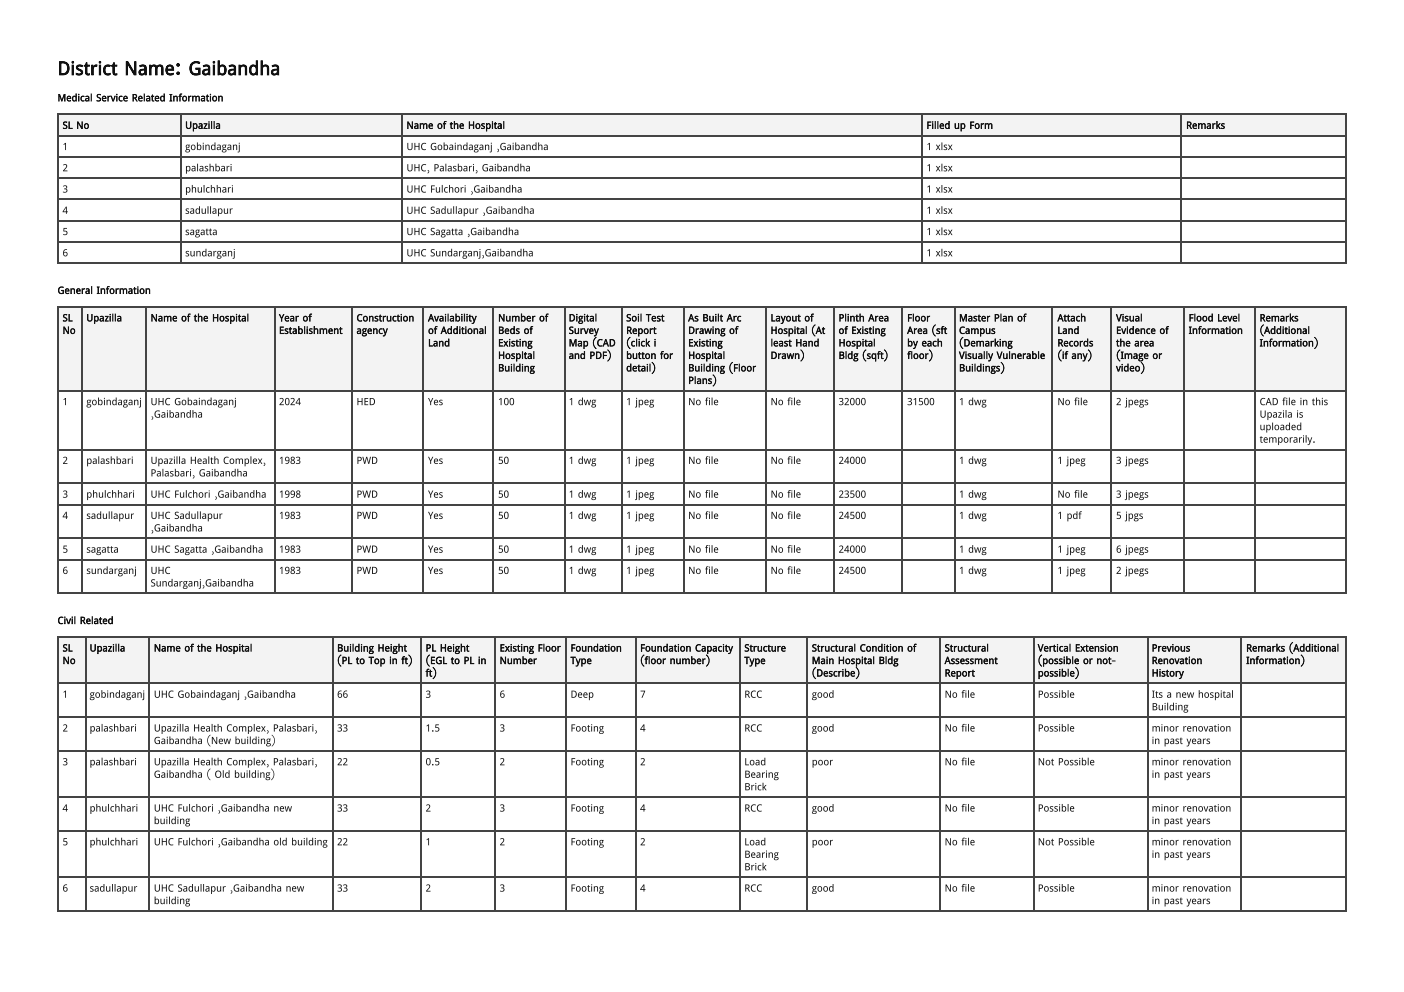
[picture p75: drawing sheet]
<svg xmlns="http://www.w3.org/2000/svg" width="297mm" height="210mm" viewBox="0 0 297 210" stroke-linecap="round" stroke-linejoin="round" font-family="sans-serif">
<defs><g id="words">
<text font-size="4" fill="#111" x="12.2" y="15.9">District Name: Gaibandha</text>
<g font-size="2.1" fill="#111">
<text x="12.2" y="21.4">Medical Service Related Information</text>
<text x="13.2" y="27.3">SL No</text>
<text x="39.2" y="27.3">Upazilla</text>
<text x="86" y="27.3">Name of the Hospital</text>
<text x="196" y="27.3">Filled up Form</text>
<text x="250.9" y="27.3">Remarks</text>
<text x="13.2" y="31.7">1</text>
<text x="39.2" y="31.7">gobindaganj</text>
<text x="86" y="31.7">UHC Gobaindaganj ,Gaibandha</text>
<text x="196" y="31.7">1 xlsx</text>
<text x="13.2" y="36.2">2</text>
<text x="13.2" y="40.7">3</text>
<text x="39.2" y="36.2">palashbari</text>
<text x="39.2" y="40.7">phulchhari</text>
<text x="86" y="36.2">UHC, Palasbari, Gaibandha</text>
<text x="86" y="40.7">UHC Fulchori ,Gaibandha</text>
<text x="196" y="36.2">1 xlsx</text>
<text x="196" y="40.7">1 xlsx</text>
<text x="13.2" y="45.2">4</text>
<text x="39.2" y="45.2">sadullapur</text>
<text x="86" y="45.2">UHC Sadullapur ,Gaibandha</text>
<text x="196" y="45.2">1 xlsx</text>
<text x="13.2" y="49.7">5</text>
<text x="39.2" y="49.7">sagatta</text>
<text x="86" y="49.7">UHC Sagatta ,Gaibandha</text>
<text x="196" y="49.7">1 xlsx</text>
<text x="13.2" y="54.2">6</text>
<text x="39.2" y="54.2">sundarganj</text>
<text x="86" y="54.2">UHC Sundarganj,Gaibandha</text>
<text x="196" y="54.2">1 xlsx</text>
<text x="12.2" y="62.2">General Information</text>
<text x="13.2" y="68">SL</text>
<text x="13.2" y="70.6">No</text>
<text x="18.3" y="68">Upazilla</text>
<text x="31.8" y="68">Name of the Hospital</text>
<text x="59" y="68">Year of</text>
<text x="59" y="70.6">Establishment</text>
<text x="75.4" y="68">Construction</text>
<text x="75.4" y="70.6">agency</text>
<text x="90.5" y="68">Availability</text>
<text x="90.5" y="70.6">of Additional</text>
<text x="105.4" y="68">Number of</text>
<text x="105.4" y="70.6">Beds of</text>
<text x="120.3" y="68">Digital</text>
<text x="120.3" y="70.6">Survey</text>
<text x="132.5" y="68">Soil Test</text>
<text x="132.5" y="70.6">Report</text>
<text x="145.6" y="68">As Built Arc</text>
<text x="145.6" y="70.6">Drawing of</text>
<text x="163" y="68">Layout of</text>
<text x="163" y="70.6">Hospital (At</text>
<text x="177.4" y="68">Plinth Area</text>
<text x="177.4" y="70.6">of Existing</text>
<text x="191.9" y="68">Floor</text>
<text x="191.9" y="70.6">Area (sft</text>
<text x="202.9" y="68">Master Plan of</text>
<text x="202.9" y="70.6">Campus</text>
<text x="223.7" y="68">Attach</text>
<text x="223.7" y="70.6">Land</text>
<text x="236.1" y="68">Visual</text>
<text x="236.1" y="70.6">Evidence of</text>
<text x="251.4" y="68">Flood Level</text>
<text x="251.4" y="70.6">Information</text>
<text x="266.5" y="68">Remarks</text>
<text x="266.5" y="70.6">(Additional</text>
<text x="90.5" y="73.3">Land</text>
<text x="105.4" y="73.3">Existing</text>
<text x="105.4" y="75.9">Hospital</text>
<text x="120.3" y="73.3">Map (CAD</text>
<text x="120.3" y="75.9">and PDF)</text>
<text x="132.5" y="73.3">(click i</text>
<text x="132.5" y="75.9">button for</text>
<text x="145.6" y="73.3">Existing</text>
<text x="145.6" y="75.9">Hospital</text>
<text x="163" y="73.3">least Hand</text>
<text x="163" y="75.9">Drawn)</text>
<text x="177.4" y="73.3">Hospital</text>
<text x="177.4" y="75.9">Bldg (sqft)</text>
<text x="191.9" y="73.3">by each</text>
<text x="191.9" y="75.9">floor)</text>
<text x="202.9" y="73.3">(Demarking</text>
<text x="202.9" y="75.9">Visually Vulnerable</text>
<text x="223.7" y="73.3">Records</text>
<text x="223.7" y="75.9">(if any)</text>
<text x="236.1" y="73.3">the area</text>
<text x="236.1" y="75.9">(Image or</text>
<text x="266.5" y="73.3">Information)</text>
<text x="105.4" y="78.6">Building</text>
<text x="132.5" y="78.6">detail)</text>
<text x="145.6" y="78.6">Building (Floor</text>
<text x="145.6" y="81.2">Plans)</text>
<text x="202.9" y="78.6">Buildings)</text>
<text x="236.1" y="78.6">video)</text>
<text x="13.2" y="85.7">1</text>
<text x="18.3" y="85.7">gobindaganj</text>
<text x="31.8" y="85.7">UHC Gobaindaganj</text>
<text x="31.8" y="88.4">,Gaibandha</text>
<text x="59" y="85.7">2024</text>
<text x="75.4" y="85.7">HED</text>
<text x="90.5" y="85.7">Yes</text>
<text x="105.4" y="85.7">100</text>
<text x="120.3" y="85.7">1 dwg</text>
<text x="132.5" y="85.7">1 jpeg</text>
<text x="145.6" y="85.7">No file</text>
<text x="163" y="85.7">No file</text>
<text x="177.4" y="85.7">32000</text>
<text x="191.9" y="85.7">31500</text>
<text x="202.9" y="85.7">1 dwg</text>
<text x="223.7" y="85.7">No file</text>
<text x="236.1" y="85.7">2 jpegs</text>
<text x="266.5" y="85.7">CAD file in this</text>
<text x="266.5" y="88.4">Upazila is</text>
<text x="266.5" y="91">uploaded</text>
<text x="266.5" y="93.7">temporarily.</text>
<text x="13.2" y="98.2">2</text>
<text x="18.3" y="98.2">palashbari</text>
<text x="31.8" y="98.2">Upazilla Health Complex,</text>
<text x="31.8" y="100.8">Palasbari, Gaibandha</text>
<text x="59" y="98.2">1983</text>
<text x="75.4" y="98.2">PWD</text>
<text x="90.5" y="98.2">Yes</text>
<text x="105.4" y="98.2">50</text>
<text x="120.3" y="98.2">1 dwg</text>
<text x="132.5" y="98.2">1 jpeg</text>
<text x="145.6" y="98.2">No file</text>
<text x="163" y="98.2">No file</text>
<text x="177.4" y="98.2">24000</text>
<text x="202.9" y="98.2">1 dwg</text>
<text x="223.7" y="98.2">1 jpeg</text>
<text x="236.1" y="98.2">3 jpegs</text>
<text x="13.2" y="105.3">3</text>
<text x="18.3" y="105.3">phulchhari</text>
<text x="31.8" y="105.3">UHC Fulchori ,Gaibandha</text>
<text x="59" y="105.3">1998</text>
<text x="75.4" y="105.3">PWD</text>
<text x="90.5" y="105.3">Yes</text>
<text x="105.4" y="105.3">50</text>
<text x="120.3" y="105.3">1 dwg</text>
<text x="132.5" y="105.3">1 jpeg</text>
<text x="145.6" y="105.3">No file</text>
<text x="163" y="105.3">No file</text>
<text x="177.4" y="105.3">23500</text>
<text x="202.9" y="105.3">1 dwg</text>
<text x="223.7" y="105.3">No file</text>
<text x="236.1" y="105.3">3 jpegs</text>
<text x="13.2" y="109.8">4</text>
<text x="18.3" y="109.8">sadullapur</text>
<text x="31.8" y="109.8">UHC Sadullapur</text>
<text x="31.8" y="112.4">,Gaibandha</text>
<text x="59" y="109.8">1983</text>
<text x="75.4" y="109.8">PWD</text>
<text x="90.5" y="109.8">Yes</text>
<text x="105.4" y="109.8">50</text>
<text x="120.3" y="109.8">1 dwg</text>
<text x="132.5" y="109.8">1 jpeg</text>
<text x="145.6" y="109.8">No file</text>
<text x="163" y="109.8">No file</text>
<text x="177.4" y="109.8">24500</text>
<text x="202.9" y="109.8">1 dwg</text>
<text x="223.7" y="109.8">1 pdf</text>
<text x="236.1" y="109.8">5 jpgs</text>
<text x="13.2" y="116.9">5</text>
<text x="18.3" y="116.9">sagatta</text>
<text x="31.8" y="116.9">UHC Sagatta ,Gaibandha</text>
<text x="59" y="116.9">1983</text>
<text x="75.4" y="116.9">PWD</text>
<text x="90.5" y="116.9">Yes</text>
<text x="105.4" y="116.9">50</text>
<text x="120.3" y="116.9">1 dwg</text>
<text x="132.5" y="116.9">1 jpeg</text>
<text x="145.6" y="116.9">No file</text>
<text x="163" y="116.9">No file</text>
<text x="177.4" y="116.9">24000</text>
<text x="202.9" y="116.9">1 dwg</text>
<text x="223.7" y="116.9">1 jpeg</text>
<text x="236.1" y="116.9">6 jpegs</text>
<text x="13.2" y="121.4">6</text>
<text x="18.3" y="121.4">sundarganj</text>
<text x="31.8" y="121.4">UHC</text>
<text x="31.8" y="124.1">Sundarganj,Gaibandha</text>
<text x="59" y="121.4">1983</text>
<text x="75.4" y="121.4">PWD</text>
<text x="90.5" y="121.4">Yes</text>
<text x="105.4" y="121.4">50</text>
<text x="120.3" y="121.4">1 dwg</text>
<text x="132.5" y="121.4">1 jpeg</text>
<text x="145.6" y="121.4">No file</text>
<text x="163" y="121.4">No file</text>
<text x="177.4" y="121.4">24500</text>
<text x="202.9" y="121.4">1 dwg</text>
<text x="223.7" y="121.4">1 jpeg</text>
<text x="236.1" y="121.4">2 jpegs</text>
<text x="12.2" y="132">Civil Related</text>
<text x="13.2" y="137.8">SL</text>
<text x="19" y="137.8">Upazilla</text>
<text x="32.5" y="137.8">Name of the Hospital</text>
<text x="71.3" y="137.8">Building Height</text>
<text x="90" y="137.8">PL Height</text>
<text x="105.7" y="137.8">Existing Floor</text>
<text x="120.7" y="137.8">Foundation</text>
<text x="135.4" y="137.8">Foundation Capacity</text>
<text x="157.5" y="137.8">Structure</text>
<text x="171.7" y="137.8">Structural Condition of</text>
<text x="199.8" y="137.8">Structural</text>
<text x="219.5" y="137.8">Vertical Extension</text>
<text x="243.6" y="137.8">Previous</text>
<text x="263.6" y="137.8">Remarks (Additional</text>
<text x="13.2" y="140.5">No</text>
<text x="71.3" y="140.5">(PL to Top in ft)</text>
<text x="90" y="140.5">(EGL to PL in</text>
<text x="90" y="143.1">ft)</text>
<text x="105.7" y="140.5">Number</text>
<text x="120.7" y="140.5">Type</text>
<text x="135.4" y="140.5">(floor number)</text>
<text x="157.5" y="140.5">Type</text>
<text x="171.7" y="140.5">Main Hospital Bldg</text>
<text x="171.7" y="143.1">(Describe)</text>
<text x="199.8" y="140.5">Assessment</text>
<text x="199.8" y="143.1">Report</text>
<text x="219.5" y="140.5">(possible or not-</text>
<text x="219.5" y="143.1">possible)</text>
<text x="243.6" y="140.5">Renovation</text>
<text x="243.6" y="143.1">History</text>
<text x="263.6" y="140.5">Information)</text>
<text x="13.2" y="147.6">1</text>
<text x="19" y="147.6">gobindaganj</text>
<text x="32.5" y="147.6">UHC Gobaindaganj ,Gaibandha</text>
<text x="71.3" y="147.6">66</text>
<text x="90" y="147.6">3</text>
<text x="105.7" y="147.6">6</text>
<text x="120.7" y="147.6">Deep</text>
<text x="135.4" y="147.6">7</text>
<text x="157.5" y="147.6">RCC</text>
<text x="171.7" y="147.6">good</text>
<text x="199.8" y="147.6">No file</text>
<text x="219.5" y="147.6">Possible</text>
<text x="243.6" y="147.6">Its a new hospital</text>
<text x="13.2" y="154.8">2</text>
<text x="19" y="154.8">palashbari</text>
<text x="32.5" y="154.8">Upazilla Health Complex, Palasbari,</text>
<text x="71.3" y="154.8">33</text>
<text x="90" y="154.8">1.5</text>
<text x="105.7" y="154.8">3</text>
<text x="120.7" y="154.8">Footing</text>
<text x="135.4" y="154.8">4</text>
<text x="157.5" y="154.8">RCC</text>
<text x="171.7" y="154.8">good</text>
<text x="199.8" y="154.8">No file</text>
<text x="219.5" y="154.8">Possible</text>
<text x="243.6" y="150.3">Building</text>
<text x="243.6" y="154.8">minor renovation</text>
<text x="13.2" y="161.9">3</text>
<text x="19" y="161.9">palashbari</text>
<text x="32.5" y="157.4">Gaibandha (New building)</text>
<text x="32.5" y="161.9">Upazilla Health Complex, Palasbari,</text>
<text x="71.3" y="161.9">22</text>
<text x="90" y="161.9">0.5</text>
<text x="105.7" y="161.9">2</text>
<text x="120.7" y="161.9">Footing</text>
<text x="135.4" y="161.9">2</text>
<text x="157.5" y="161.9">Load</text>
<text x="171.7" y="161.9">poor</text>
<text x="199.8" y="161.9">No file</text>
<text x="219.5" y="161.9">Not Possible</text>
<text x="243.6" y="157.4">in past years</text>
<text x="243.6" y="161.9">minor renovation</text>
<text x="32.5" y="164.6">Gaibandha ( Old building)</text>
<text x="157.5" y="164.6">Bearing</text>
<text x="157.5" y="167.2">Brick</text>
<text x="243.6" y="164.6">in past years</text>
<text x="13.2" y="171.7">4</text>
<text x="19" y="171.7">phulchhari</text>
<text x="32.5" y="171.7">UHC Fulchori ,Gaibandha new</text>
<text x="71.3" y="171.7">33</text>
<text x="90" y="171.7">2</text>
<text x="105.7" y="171.7">3</text>
<text x="120.7" y="171.7">Footing</text>
<text x="135.4" y="171.7">4</text>
<text x="157.5" y="171.7">RCC</text>
<text x="171.7" y="171.7">good</text>
<text x="199.8" y="171.7">No file</text>
<text x="219.5" y="171.7">Possible</text>
<text x="243.6" y="171.7">minor renovation</text>
<text x="13.2" y="178.9">5</text>
<text x="19" y="178.9">phulchhari</text>
<text x="32.5" y="174.4">building</text>
<text x="32.5" y="178.9">UHC Fulchori ,Gaibandha old building</text>
<text x="71.3" y="178.9">22</text>
<text x="90" y="178.9">1</text>
<text x="105.7" y="178.9">2</text>
<text x="120.7" y="178.9">Footing</text>
<text x="135.4" y="178.9">2</text>
<text x="157.5" y="178.9">Load</text>
<text x="171.7" y="178.9">poor</text>
<text x="199.8" y="178.9">No file</text>
<text x="219.5" y="178.9">Not Possible</text>
<text x="243.6" y="174.4">in past years</text>
<text x="243.6" y="178.9">minor renovation</text>
<text x="157.5" y="181.5">Bearing</text>
<text x="157.5" y="184.1">Brick</text>
<text x="243.6" y="181.5">in past years</text>
<text x="13.2" y="188.6">6</text>
<text x="19" y="188.6">sadullapur</text>
<text x="32.5" y="188.6">UHC Sadullapur ,Gaibandha new</text>
<text x="32.5" y="191.3">building</text>
<text x="71.3" y="188.6">33</text>
<text x="90" y="188.6">2</text>
<text x="105.7" y="188.6">3</text>
<text x="120.7" y="188.6">Footing</text>
<text x="135.4" y="188.6">4</text>
<text x="157.5" y="188.6">RCC</text>
<text x="171.7" y="188.6">good</text>
<text x="199.8" y="188.6">No file</text>
<text x="219.5" y="188.6">Possible</text>
<text x="243.6" y="188.6">minor renovation</text>
<text x="243.6" y="191.3">in past years</text>
</g>
</g></defs>
<g fill="#eef4fb">
<path d="M12.4 24.3h26v4.5h-26z"/>
<path d="M38.4 24.3h46.5v4.5h-46.5z"/>
<path d="M84.9 24.3h110.1v4.5h-110.1z"/>
<path d="M195 24.3h55v4.5h-55z"/>
<path d="M250 24.3h35v4.5h-35z"/>
</g>
<g fill="none" stroke="#444" stroke-width=".26">
<path d="M12.2 24.2h272.8M12.2 28.7h272.8M12.2 33.2h272.8M12.2 37.7h272.8M12.3 24.1v31.7M38.2 24.1v31.7M85.1 24.1v31.7M195.1 24.1v31.7M249.9 24.1v31.7M284.8 24.1v31.7M12.2 42.2h272.8M12.2 46.7h272.8"/>
<path d="M12.2 51.2h272.8M12.2 55.7h272.8"/>
</g>
<g fill="#eef4fb">
<path d="M12.4 65.1h5.1v17.7h-5.1z"/>
<path d="M17.5 65.1h13.5v17.7h-13.5z"/>
<path d="M31 65.1h27.2v17.7h-27.2z"/>
<path d="M58.2 65.1h16.4v17.7h-16.4z"/>
<path d="M74.6 65.1h15.1v17.7h-15.1z"/>
<path d="M89.7 65.1h14.8v17.7h-14.8z"/>
<path d="M104.5 65.1h14.8v17.7h-14.8z"/>
<path d="M119.3 65.1h12.2v17.7h-12.2z"/>
<path d="M131.5 65.1h13.2v17.7h-13.2z"/>
<path d="M144.7 65.1h17.5v17.7h-17.5z"/>
<path d="M162.2 65.1h14.3v17.7h-14.3z"/>
<path d="M176.5 65.1h14.5v17.7h-14.5z"/>
<path d="M191 65.1h10.9v17.7h-10.9z"/>
<path d="M201.9 65.1h20.9v17.7h-20.9z"/>
<path d="M222.8 65.1h12.4v17.7h-12.4z"/>
<path d="M235.2 65.1h15.4v17.7h-15.4z"/>
<path d="M250.6 65.1h15v17.7h-15z"/>
<path d="M265.6 65.1h19.4v17.7h-19.4z"/>
</g>
<g fill="none" stroke="#444" stroke-width=".26">
<path d="M12.2 65h272.8M12.3 64.8v60.9M17.3 64.8v60.9M30.8 64.8v60.9M58.1 64.8v60.9M74.5 64.8v60.9M89.6 64.8v60.9M104.4 64.8v60.9M119.5 64.8v60.9M131.6 64.8v60.9M144.6 64.8v60.9M162.1 64.8v60.9"/>
<path d="M176.3 64.8v60.9M190.9 64.8v60.9M202 64.8v60.9M222.6 64.8v60.9M235.1 64.8v60.9M250.4 64.8v60.9M265.5 64.8v60.9M284.8 64.8v60.9M12.2 82.7h272.8M12.2 95.1h272.8M12.2 102.3h272.8M12.2 106.8h272.8"/>
<path d="M12.2 113.9h272.8M12.2 118.4h272.8M12.2 125.5h272.8"/>
</g>
<g fill="#eef4fb">
<path d="M12.4 134.9h5.6v9.8h-5.6z"/>
<path d="M18 134.9h13.5v9.8h-13.5z"/>
<path d="M31.5 134.9h38.9v9.8h-38.9z"/>
<path d="M70.4 134.9h18.8v9.8h-18.8z"/>
<path d="M89.2 134.9h15.6v9.8h-15.6z"/>
<path d="M104.8 134.9h15.1v9.8h-15.1z"/>
<path d="M119.9 134.9h14.5v9.8h-14.5z"/>
<path d="M134.4 134.9h22.2v9.8h-22.2z"/>
<path d="M156.6 134.9h14.3v9.8h-14.3z"/>
<path d="M170.9 134.9h28.1v9.8h-28.1z"/>
<path d="M199 134.9h19.5v9.8h-19.5z"/>
<path d="M218.5 134.9h24.1v9.8h-24.1z"/>
<path d="M242.6 134.9h20.1v9.8h-20.1z"/>
<path d="M262.7 134.9h22.3v9.8h-22.3z"/>
</g>
<g fill="none" stroke="#444" stroke-width=".26">
<path d="M12.2 134.8h272.8M12.3 134.7v58.2M18.1 134.7v58.2M31.6 134.7v58.2M70.5 134.7v58.2M89 134.7v58.2M104.6 134.7v58.2M119.7 134.7v58.2M134.5 134.7v58.2M156.5 134.7v58.2M170.8 134.7v58.2M198.8 134.7v58.2"/>
<path d="M218.7 134.7v58.2M242.8 134.7v58.2M262.6 134.7v58.2M284.8 134.7v58.2M12.2 144.6h272.8M12.2 151.7h272.8M12.2 158.9h272.8M12.2 168.7h272.8M12.2 175.8h272.8M12.2 185.6h272.8M12.2 192.7h272.8"/>
</g>
<use href="#words"/>
</svg>
